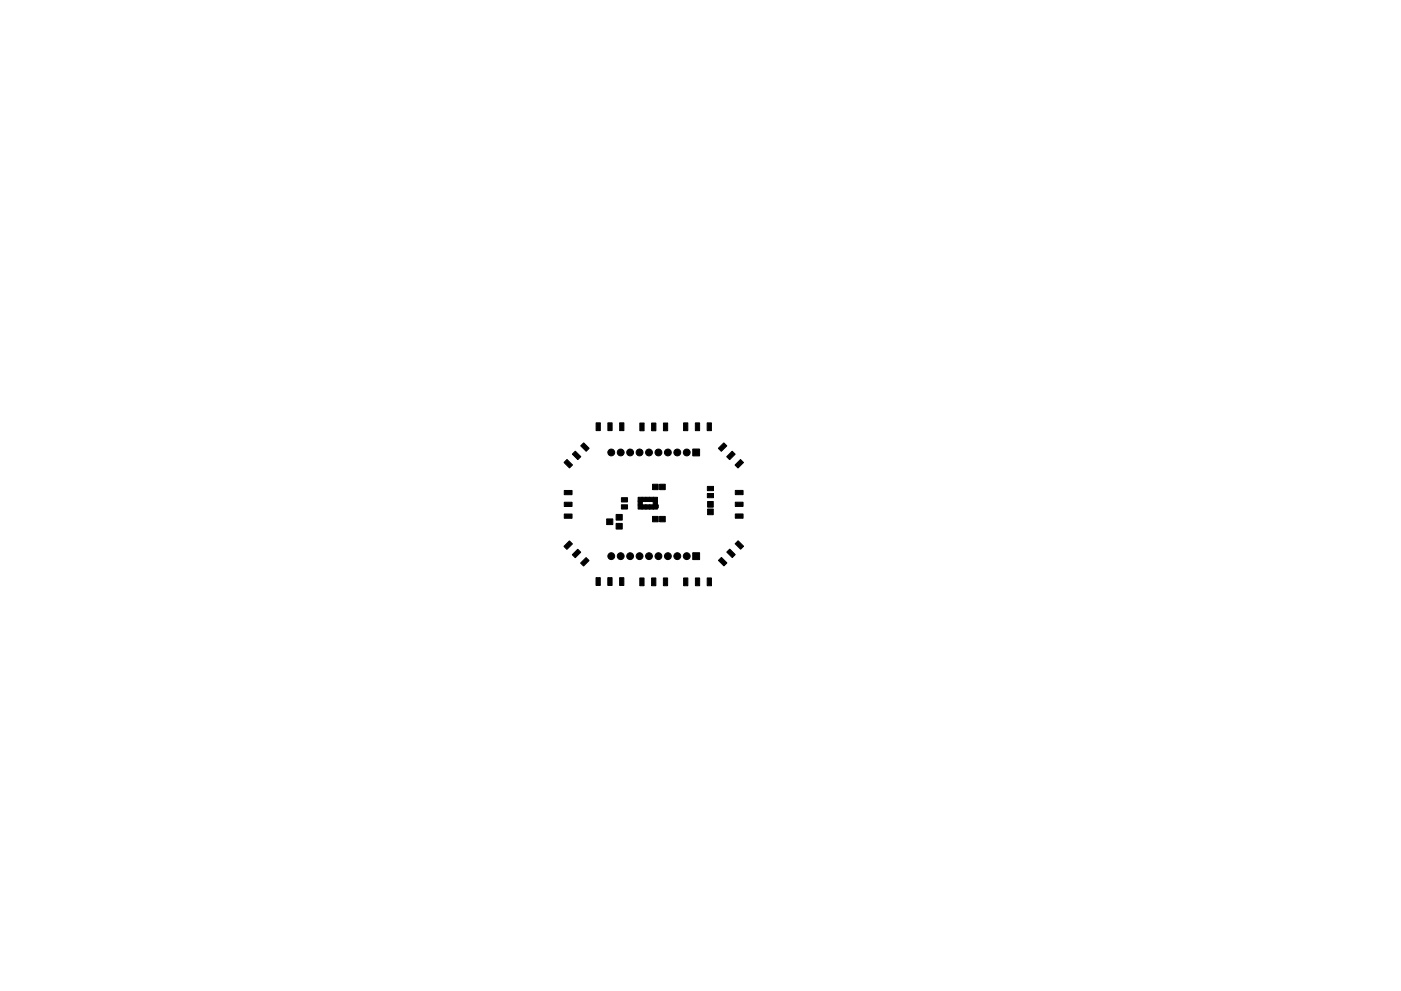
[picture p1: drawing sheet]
<svg xmlns="http://www.w3.org/2000/svg" width="297mm" height="210mm" viewBox="0 0 297 210" stroke-linecap="round" stroke-linejoin="round" font-family="sans-serif">
<g fill="#000" stroke="#000" stroke-width=".21">
<path d="M119.6 98.1l.6-.6 1.2 1.2-.7 .6zM122 95.7l1.2 1.2-.7 .6-1.2-1.1zM123.8 93.9l1.1 1.2-.6 .7-1.2-1.2zM126.4 89.7h.9v1.7h-.9zM128.9 89.7h.9v1.7h-.9zM131.4 89.7h.9v1.7h-.9zM135.7 89.7h.9v1.7h-.9zM138.2 89.7h.9v1.7h-.9zM140.7 89.7h.9v1.7h-.9zM144.9 89.7h.9v1.7h-.9zM146.9 95.3h1.4v1.4h-1.4zM147.4 89.7h.9v1.7h-.9z"/>
<path d="M149.9 89.7h.9v1.7h-.9zM152.3 95.1l1.2-1.1 .6 .6-1.2 1.2zM155.2 95.7l.7 .7-1.2 1.1-.6-.6zM155.8 98.7l1.2-1.2 .6 .6-1.1 1.2zM120.7 114.8l.7 .6-1.2 1.2-.6-.7zM119.6 104.1h1.7v.9h-1.7zM119.6 106.6h1.7v.9h-1.7zM119.6 109.1h1.7v.9h-1.7zM122.5 116.5l.6 .7-1.1 1.1-.7-.6zM124.3 118.3l.6 .6-1.2 1.2-.6-.6zM128.6 110.1h1.3v1.2h-1.3zM130.6 111h1.3v1.2h-1.3z"/>
<path d="M130.6 109.1h1.3v1.2h-1.3zM131.8 107.1h1.3v.9h-1.3zM131.8 105.6h1.3v.9h-1.3zM135.3 107.1h.9v.9h-.9zM135.3 106.3h.9v.9h-.9zM135.3 105.5h.9v.9h-.9zM136.1 107.1h.9v.9h-.9zM136.1 105.5h.9v.9h-.9zM136.9 107.1h.9v.9h-.9zM136.9 105.5h.9v.9h-.9zM138.3 109.6h1.2v1.1h-1.2zM137.7 107.1h.9v.9h-.9z"/>
<path d="M137.7 105.5h.9v.9h-.9zM138.5 107.1h.9v.9h-.9zM138.5 105.5h.9v.9h-.9zM138.5 106.3h.9v.9h-.9zM138.3 102.7h1.2v1.2h-1.2zM138.9 107.1h.7v.7h-.7zM139.9 109.6h1.2v1.1h-1.2zM139.9 102.7h1.2v1.2h-1.2zM146.9 117.3h1.4v1.4h-1.4zM150 103.2h1.3v.9h-1.3zM150 104.7h1.3v.9h-1.3zM150 106.4h1.2v1.2h-1.2z"/>
<path d="M150 108h1.2v1.2h-1.2zM154.1 117.1l.6-.6 1.2 1.2-.6 .6zM155.9 115.4l.6-.7 1.2 1.2-.7 .6zM155.9 109h1.6v.9h-1.6zM155.9 106.5h1.6v.9h-1.6zM155.9 104h1.6v.9h-1.6zM126.4 122.6h.9v1.6h-.9zM128.9 122.6h.9v1.6h-.9zM131.4 122.6h.9v1.6h-.9zM135.6 122.6h.9v1.7h-.9zM138.2 122.6h.9v1.7h-.9zM140.6 122.6h.9v1.7h-.9z"/>
<path d="M144.9 122.6h.9v1.7h-.9zM147.4 122.6h.9v1.7h-.9zM149.9 122.6h.9v1.7h-.9zM152.3 118.9l.7-.6 1.1 1.1-.6 .7z"/>
<circle cx="129.6" cy="96" r=".72"/>
<circle cx="131.6" cy="96" r=".72"/>
<circle cx="133.6" cy="96" r=".72"/>
<circle cx="135.6" cy="96" r=".72"/>
<circle cx="137.6" cy="96" r=".72"/>
<circle cx="139.6" cy="96" r=".72"/>
<circle cx="141.6" cy="96" r=".72"/>
<circle cx="143.6" cy="96" r=".72"/>
<circle cx="145.6" cy="96" r=".72"/>
<circle cx="129.6" cy="118" r=".72"/>
<circle cx="131.6" cy="118" r=".72"/>
<circle cx="133.6" cy="118" r=".72"/>
<circle cx="135.6" cy="118" r=".72"/>
<circle cx="137.6" cy="118" r=".72"/>
<circle cx="139.6" cy="118" r=".72"/>
<circle cx="141.6" cy="118" r=".72"/>
<circle cx="143.6" cy="118" r=".72"/>
<circle cx="145.6" cy="118" r=".72"/>
</g>
</svg>
